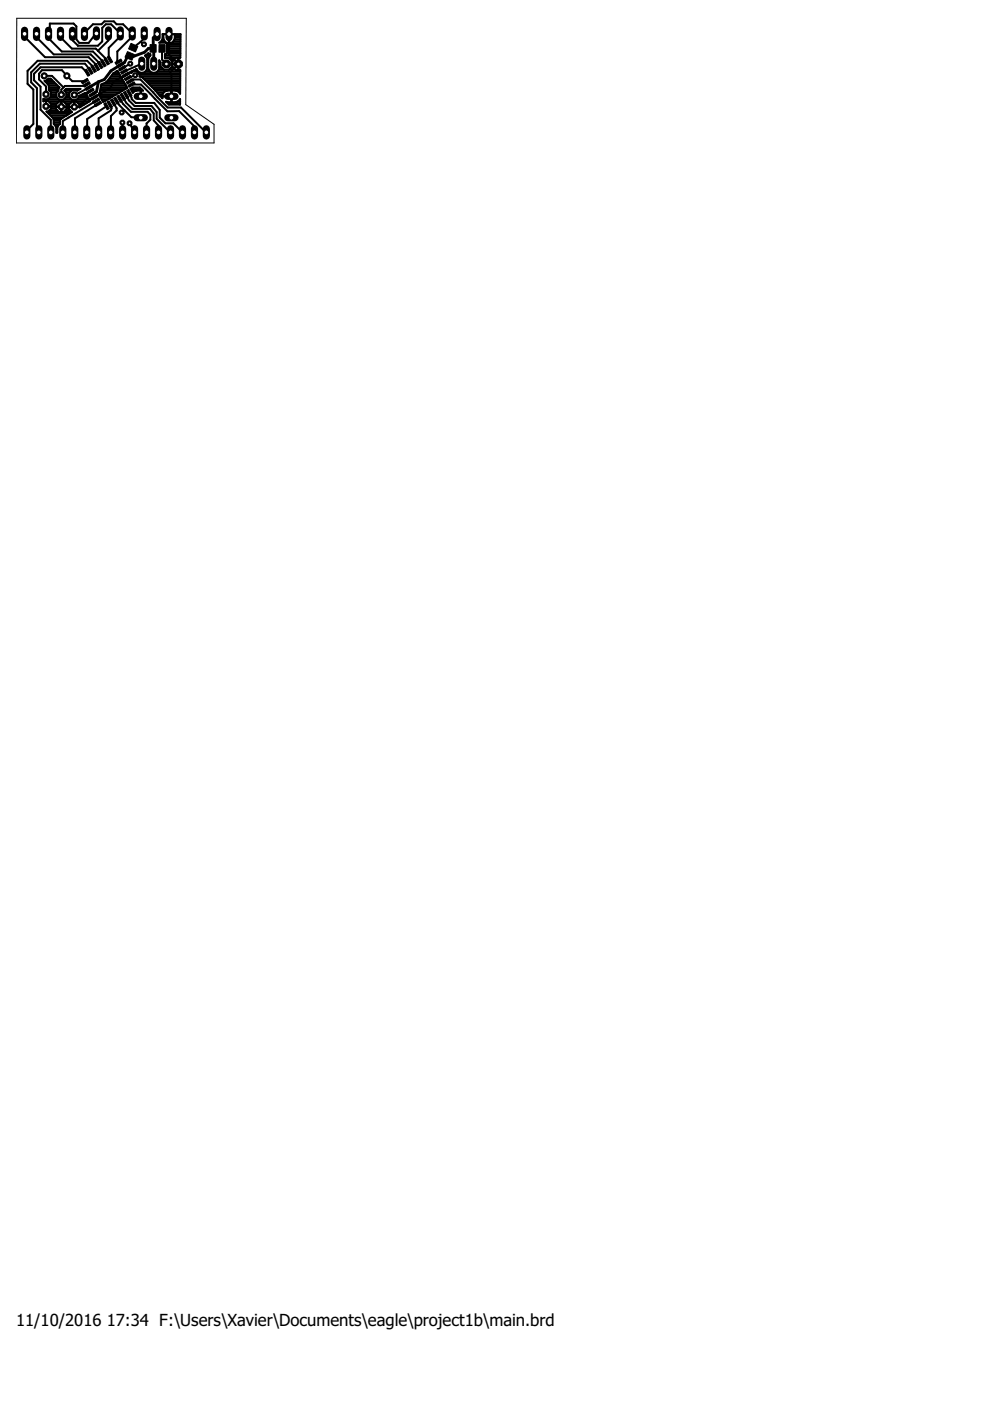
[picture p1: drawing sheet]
<svg xmlns="http://www.w3.org/2000/svg" width="210mm" height="297mm" viewBox="0 0 210 297" stroke-linecap="round" stroke-linejoin="round" font-family="sans-serif">
<defs><g id="words">
<g font-size="3.5">
<text x="3.4" y="281.2">11/10/2016</text>
<text x="22.6" y="281.2">17:34 F:\Users\Xavier\Documents\eagle\project1b\main.brd</text>
</g>
</g></defs>
<g fill="#000" stroke="#000" stroke-width=".21">
<path d="M17.9 14.9l.4-.3 .8 1.3-.5 .3zM17.2 17.4l1.3-.8 .3 .5-1.3 .7zM18.6 14.5l.4-.3 .7 1.3-.4 .3zM17.6 18l1.3-.7 .3 .4-1.3 .8zM19.3 14.1l.4-.3 .7 1.3-.4 .3zM18 18.7l1.3-.7 .3 .4-1.3 .8zM18.4 19.4l1.3-.7 .3 .4-1.3 .8zM20 13.7l.4-.3 .7 1.3-.4 .3zM18.8 20.1l1.3-.7 .3 .4-1.3 .8zM20.7 13.3l.4-.3 .7 1.3-.4 .3zM21.3 12.9l.5-.2 .7 1.2-.4 .3zM22.1 12.5l.4-.3 .7 1.3-.4 .3z"/>
<path d="M22.7 12.1l.5-.2 .7 1.2-.4 .3zM24.4 13.3l1.2-.8 .3 .5-1.3 .7zM24.7 13.9l1.3-.7 .3 .4-1.3 .8zM26.2 19.6l.4-.2 .7 1.2-.4 .3zM25.1 14.6l1.3-.7 .3 .4-1.3 .8zM27 10.9l1.5 .7-.5 1.2-1.5-.7zM25.5 15.3l1.3-.7 .3 .4-1.3 .7zM26.8 19.2l.5-.2 .7 1.2-.4 .3zM26 16l1.2-.7 .3 .4-1.3 .7zM27.8 9.2l1.4 .6-.5 1.2-1.4-.6zM26.4 16.7l1.2-.7 .3 .4-1.3 .7zM26.8 17.4l1.2-.7 .3 .4-1.3 .7z"/>
<path d="M27.1 18.1l1.3-.8 .3 .5-1.3 .7zM31.8 9.5h1.3v1.6l-1.3-.1zM33.7 9.5h1.3v1.6h-1.3zM19.2 20.8l1.3-.7 .2 .4-1.2 .8zM19.6 21.5l1.3-.7 .3 .4-1.3 .7zM20 22.2l1.3-.8 .2 .5-1.2 .7zM22 22l.4-.2 .8 1.2-.5 .3zM22.7 21.6l.4-.2 .8 1.2-.5 .3zM23.4 21.2l.4-.2 .8 1.2-.5 .3zM24.1 20.8l.4-.2 .8 1.2-.5 .3zM24.8 20.4l.4-.2 .8 1.2-.5 .3zM25.5 20l.4-.2 .7 1.2-.4 .3z"/>
<circle cx="15.7" cy="20.1" r=".71"/>
</g>
<g fill="none" stroke="#000" stroke-width=".42">
<path d="M5.2 7.2v.6l4.3 4.3h9.3l1.5 1.6v.3l.3 .2M7.7 7.2v.7l3.7 3.6h7.8l1.7 1.7v.3l.4 .3M9.4 16.1h1.6l2.5 2.4M9.7 17.4h1.8M9.9 17h1.2M10 17.8h1.8M10.3 18.1h1.9M10.4 18.9h2M10.4 18.5h2.2M10.5 19.2h1.8M10.8 19.6h1.2M12.4 18.9v.3l-.5 .4v.9l.7 .6"/>
<path d="M12.4 18.9l.2-.4-1.8-1.8h-.5l-.3 .3-.6 .1 .9 .9 .1 1.1 .4 .4v.9l-.6 .6-1-.1v.6M12.8 7.2l.1 .8 2.3 2.3h5.1l.5 .5M13.5 18.5l-.5 .5v1.1M13.7 19.2h1.4M14 18.9h3M14 19.6h.8M17.9 7.2v-.2l1.8-1.9h1.8l.6-.6h2l.6 .6h1.4l1.9 2v.6l-3.1 3.2v2l.2 .2M18 17.2h-2.7l-2.2-2.3h-4.2l-.6 .7v1.2l1.5 1.5v1.7M18.2 19.9l-.1-.2-1.1 .5M18.2 19.9l.8 1.4M18.4 17.9l-.3 .3h-4.3l-.3 .3M18.5 15.4l-1.2-1.1h-8.7l-1.4 1.3v1.4l1.4 1.4v4.8l2.2 2.2v2.7"/>
<path d="M18.6 19.6h.1M18.8 18.6l-3.1 1.5M19.2 15l-1.2-1.5h-9.6l-1.8 1.8v2.2l1.2 1.2v9l.4 .4M19.2 19.3l-.7 .4-.2 .3 .2 .8M19.2 19.3l-1 .6M19.2 19.3h.1M19.9 14.6l-.5-.8-.9-.9h-10.5l-2.2 2.1v2.8l1.3 1.2v7.3l-1.4 1.4v.4M20.4 7.1l-1.6 2h-2l-.6-.8v-2.7l-.6-.6h-5v1.9l-.3 .3v.9l2.8 2.8h6.6l2 2v.3l.2 .2M20.8 10.8l1.5 1.5v.4l.3 .3M21 20v.1M21 20h.1M21.1 19.7l-.1 .3"/>
<path d="M21.1 19.7h.1M21.1 19.6h4.2M21.2 19.5h.1M21.2 19.5l-.1 .2M21.2 19.2h4.8M21.3 18.9h5.3M21.4 18.5h5.5M21.4 18.1h5.3M21.8 17.8h4.7M22.6 17.4l-1.1 .5-.3 1.6M22.6 17.4h3.7M22.9 17h3.2"/>
<path d="M23 7.1v1.5l-2.2 2.2M23.2 16.6h2.6M23.5 16.3h2.1M23.8 15.9h1.6M24.1 15.5h1.1M24.7 15.1h.3M25.1 15.4l.6 1.1M25.1 15.4l-.2-.4-.9 .6-1.4 1.8M25.1 15.4h.1M25.1 19.7h.1M25.5 7.1v.6l-2.4 2.5v1.8l.2 .6M25.5 7.1l-1.9-2h-1.2l-.7 .8v2.9l-.9 .9h-4.3l-1.1-1.1v-1.4"/>
<path d="M25.5 7.1h.1M25.7 16.5l.6 1M25.8 19.3h.1M25.8 19.3l-1.4 .8M26 16.3h.1M26.3 17.5h.1M26.3 17.5l.4 .6M26.7 15.9l-2.6 1.4-.6 1.3-3.5 2.1M26.7 18.1l.3 .5-1.2 .7M26.7 15.9l-1 .6M26.7 15.9h.1M26.7 18.1v.1"/>
<path d="M27.3 15.5h.1M27.4 19.7l.5 1.3 .9 .8h3.9l1.2 1.5v1.6l1.2 1.2h1.7l1.9 2M27.6 13.5l-1.7 1M27.7 18.8l.5-.3h1.5l.6 .7h-1.5l-.6 .5zM27.7 18.9h2.3M27.7 15.3l-1 .6M27.7 15.3l.2 .2 .4-.5h.8l.5 .6v.7h8.6M27.9 15.1h.3M27.9 19.2h.9M27.9 17.9h2l5.6 5.7h2.5l3.2 3.2v1.3M28.1 17l.1-.2h1.6l5.7 6h2.9l5.4 5.3M28.1 17l-.6 .3"/>
<path d="M28.1 19.6h.1M28.4 16.8l-.3 .2M28.7 15.9l-1.6 .7M28.7 14.8h.3M28.8 14.7l-1.1 .6M28.8 14.7l.1 .1M28.9 14.7h-.1M28.9 14.7h.1M29.2 15.1h.1M29.5 15.5h8.7M29.6 15.9h8.6M29.8 19.2v1.2l.1-1.2"/>
<path d="M29.8 19.6h.1M29.8 8.9l-1.5 1.2M29.8 8.9l.7 .5M29.9 16.3l3.1 3M30.1 13.5l-3.8 1.7M30.4 16.6h7.8M30.6 7.1v1l-.8 .8M30.8 17h7.4M30.8 15.1h1M31.1 11.7l-.3 .1M31.1 11.7h.1M31.1 12.1h.5"/>
<path d="M31.1 14.8h.4M31.1 17.4h7.1M31.2 12.5v2a1.18 1.18 0 0 1-1 .9 1.18 1.18 0 0 1-1.2-.7M31.2 14.4h.2M31.2 14h.2M31.2 13.6h.2M31.2 13.3h.2M31.2 12.9h.2M31.2 12.5h.2M31.3 11.5l-.2 .2M31.3 11.5h.1M31.3 11.5l.2-.2 .4 .2v.3l-.5 .7"/>
<path d="M31.3 11.4h.3M31.4 12.5v2a1.19 1.19 0 0 0 1.2 1 1.19 1.19 0 0 0 1.2-1v-1.7l.2 .4v.9l.8 .7h1l.7-.7M31.5 17.8h6.7M31.9 11.8h-1.1l.4 .7M31.9 18.1h6.3M32.3 18.5h5.9M32.4 10.3l.2 .1M32.6 18.9h5.6M33 19.2h2.3M33 19.3l1.4 1.5v-.1M33.3 19.6h1.4M33.4 15.1h4.8"/>
<path d="M33.7 14.8h1M33.8 14.4h.6M33.8 14h.2M33.8 13.6h.2M33.8 13.3h.2M33.8 12.9h.1M34.2 8.8h.7M34.4 10.3v2.3l.9 1M34.4 8.4h.3M34.5 20l-.1 .3M34.5 7.3h3.8M34.5 8h.1"/>
<path d="M34.5 7.6h.1M34.6 7.3v.8a1.22 1.22 0 0 0 1.1 1.1 1.22 1.22 0 0 0 1.3-.8M35 11.8h3.2M35 12.1h3.2M35.2 11.4h3M35.3 9.1h.2M35.3 19.2h2.1M35.3 19.2l-.4 .2-.4 .6M35.4 10.3h2.8M35.4 11h2.8M35.4 10.6h2.8M35.4 9.9h2.8"/>
<path d="M35.4 9.5h2.8M35.8 9.2v-2h-1.3v1l-.2 .4-.5 .5h1.4l.2 .2v1.9l-.4 .3v.8h.8l.7 .7M35.8 8.8h.1M35.8 8.4h.1M35.8 8h.1M35.8 7.6h.1M35.8 7.2v4.4l2 2M35.8 14.8h1.4M36 12.5h1M36.2 15.6h-6.8l-.9-.7-1.8 1M36.2 15.6l.1 .2v4.6M36.2 9.1h2"/>
<path d="M36.2 14.4h.6M36.3 19.2v2.5l-1.1-.1 .6 .6h2.4M36.3 19.6h.1M36.4 12.9h.3M36.4 19.2v1.2l-2-.1M36.5 13v1.1M36.5 13.6h1.3M36.5 14.1l.8 .8h.9v5l-.4-.5-.4-.2M36.5 14h.1M36.5 13.6h.1M36.5 13.3h.1M36.8 8.8h1.4"/>
<path d="M37 8.4h1.2M37.1 7.3l-.1 1.1M37.1 8h1.1M37.1 7.6h1.2M37.4 19.2h.8M37.8 13.6l-1.6 1.6v.4M37.8 12.3v2.6M37.8 14.8h.1M37.8 14.4h.1M37.8 14h.1M37.8 13.6h.1M37.8 13.3h.1"/>
<path d="M37.8 12.9h.1M37.8 12.5h.1M38 19.6h.2M38.3 7.3l-2.4-.1v2M38.3 7.3l-.1 5h-.9l-.8 .7M9.2 21.5l1-.1 .7 .7v.9M9.2 21.1h6M9.2 21.5h.1M9.8 21.4v1.1M9.8 22.5l4.3 .1M9.8 22.5h1.1M9.8 22.2h.1"/>
<path d="M9.8 21.9h.1M9.8 21.5h.1M9.9 23.7h5.3M10.3 24.1h4.4M10.3 21.5h8.7M10.5 23.4h1.6M10.5 20.7h1.6M10.7 21.9h1.5M10.7 24.5h3.4M10.8 20.4h1.1M10.8 20h1.1M10.9 23l-.7 .6h-.4l1.5 1.5 .1 1.2 .5 .8v1.1h.2v-1.1l.6-.8v-.6l.2-.5"/>
<path d="M10.9 23h1M10.9 22.6h1M10.9 22.2h1M11.1 24.9h2.4M11.3 25.2h1.6M11.4 26h1.3M11.5 26.4h1.1M11.8 26.7h.5M11.9 27.9h.2M11.9 27.5h.2M11.9 27.1h.2M12.5 23.7l-.6-.6v-.9l.6-.7h1l.6 .7v.9l-.6 .6"/>
<path d="M12.7 25.6h-1.3M13 21.5v2.2M13 22.6l3.8 .1M13 23.4h.1M13 23h.1M13 22.6h.1M13 22.2h.1M13 21.9h.1M13.8 21.9h1.2M13.8 23.4h1.1M13.8 20.7h1M14.1 20.4h.6"/>
<path d="M14.1 20h.6M14.1 24.5h.1M14.1 24.5l-1.2 .7M14.1 23h.5M14.1 22.6h.5M14.1 22.2h.5M14.3 24.3v.1M15.7 21.5v1.2M15.7 22.6h.1M15.7 22.2h.1M15.7 21.9h.1M16.3 21.1h2.6"/>
<path d="M16.5 21.9h1.9M16.6 20.7h2.1M16.8 20.3v.3l-.6 .6h-.9l-.6-.6v-.9l.6-.6h.9l.1 .1 .8-.4h-3.1l-.4 .4 .5 .4v.9l-.7 .6M16.8 20.3v.1M16.8 20.3l1.7 .1M16.8 22.6h.3M16.8 22.2h1M17 20.3h-.2M17 20.2v.1M17.5 20h.7M18.5 20.8l-1.9 1.9M19 21.3l.1 .1-2.3 1.4v-.6l-.6-.7h-.9l-.7 .7v.9l.7 .7-1.2 .7"/>
<path d="M19.2 21.1h.1M19.8 20.7h.1M20 20.7l-.9 .4-.6-.3M20 20.7h.1M20 20.7l-1 .6M20.4 21.4l-7.1 4.3v2.4M20.5 20.4h.1M20.8 22l-4.9 3.1v3M21 20h3.7M21 20.1l.9 1.5 .5-.3M21 20.1l-1 .6M21.2 20.4h2.8"/>
<path d="M21.4 20.7h2M21.6 21.1h1.1M21.8 21.5h.3M22.4 21.3h.1M22.6 22.5l-4.1 2.7-.1 2.9M23.1 20.9v.1M23.1 20.9l-.7 .4M23.3 22.1l.4 .8-.2 .5-2.6 1.7v3M23.8 20.5l-.7 .4M23.8 20.5v.1M24 21.7l.7 1.2v.5l-1.2 1.2v3.5M24.4 20.1l.1 .1"/>
<path d="M24.4 20.1l-.6 .4M24.7 21.3l.6 1 1.1 1.1M25.4 20.9l.7 1.1 1.7 1.7h3.5l.6 .6v1.1l-.8 .8v1.9M26 26v2.1M26 20.5l.7 1.2 1.4 1.4h3.7l.8 1v1.4l1 1.1v1.5M26.4 23.4l1.5 1.4 1.9 .2M26.4 23.4l-.6 .5M26.7 20.1l.6 1.2 1.2 1.2h3.6l1.1 1.2v1.5l3 2.9M27.5 26.1l1 2M29.8 20.4h.1M29.8 20h.1M33.6 20h.9"/>
<path d="M34 20.4h.4M34.4 20.7h.1M34.4 20.5h2v1.2l1.4-.2M34.4 20.5h.1M34.4 20.5v.2M35.5 21.9h2.7M36.3 21.1h.1M36.3 20.4h.1M36.3 21.5h.1M36.3 20.7h.1M36.3 20h.1M37.7 21.5h.5"/>
<path d="M37.8 21.5l.4-.5v1.2M38.1 21.1h.1M38.2 22.2h.1"/>
</g>
<path d="M20.9 17.4l-2.1 1.2M20.9 17.4l-.4 2.1-.9 .5M32.6 10.4v3.1M33.3 7.2l-.8 .8-.1 2.3h-.9l-.8 .8-2.5 .9-.7-.1-.5 .1-.6 1.3-2.9 1.7-1.4 1.8-1.2 .6" fill="none" stroke="#000" stroke-width=".61"/>
<circle cx="15.7" cy="20.1" r=".4" fill="#fff" stroke="#000" stroke-width=".21"/>
<circle cx="15.7" cy="22.7" r=".71" fill="#000" stroke="#000" stroke-width=".21"/>
<circle cx="15.7" cy="22.7" r=".4" fill="#fff" stroke="#000" stroke-width=".21"/>
<circle cx="9.8" cy="20" r=".71" fill="#000" stroke="#000" stroke-width=".21"/>
<circle cx="9.8" cy="20" r=".4" fill="#fff" stroke="#000" stroke-width=".21"/>
<circle cx="9.8" cy="22.5" r=".71" fill="#000" stroke="#000" stroke-width=".21"/>
<circle cx="9.8" cy="22.5" r=".4" fill="#fff" stroke="#000" stroke-width=".21"/>
<circle cx="13" cy="20.1" r=".71" fill="#000" stroke="#000" stroke-width=".21"/>
<circle cx="13" cy="20.1" r=".4" fill="#fff" stroke="#000" stroke-width=".21"/>
<circle cx="13" cy="22.6" r=".71" fill="#000" stroke="#000" stroke-width=".21"/>
<circle cx="13" cy="22.6" r=".4" fill="#fff" stroke="#000" stroke-width=".21"/>
<path d="M30.1 12.7v1.6" fill="none" stroke="#000" stroke-width="1.5"/>
<circle cx="30.1" cy="13.5" r=".51" fill="#fff" stroke="#000" stroke-width=".21"/>
<path d="M32.6 12.7v1.6" fill="none" stroke="#000" stroke-width="1.5"/>
<circle cx="32.6" cy="13.5" r=".51" fill="#fff" stroke="#000" stroke-width=".21"/>
<path d="M35.8 6.5v1.5" fill="none" stroke="#000" stroke-width="1.5"/>
<circle cx="35.8" cy="7.2" r=".51" fill="#fff" stroke="#000" stroke-width=".21"/>
<path d="M33.3 6.5v1.5" fill="none" stroke="#000" stroke-width="1.5"/>
<circle cx="33.3" cy="7.2" r=".51" fill="#fff" stroke="#000" stroke-width=".21"/>
<circle cx="35.3" cy="13.6" r=".92" fill="#000" stroke="#000" stroke-width=".21"/>
<circle cx="35.3" cy="13.6" r=".4" fill="#fff" stroke="#000" stroke-width=".21"/>
<circle cx="37.8" cy="13.6" r=".92" fill="#000" stroke="#000" stroke-width=".21"/>
<circle cx="37.8" cy="13.6" r=".4" fill="#fff" stroke="#000" stroke-width=".21"/>
<path d="M43.8 27.3v1.5" fill="none" stroke="#000" stroke-width="1.5"/>
<circle cx="43.8" cy="28.1" r=".51" fill="#fff" stroke="#000" stroke-width=".21"/>
<path d="M41.2 27.3v1.5" fill="none" stroke="#000" stroke-width="1.5"/>
<circle cx="41.2" cy="28.1" r=".51" fill="#fff" stroke="#000" stroke-width=".21"/>
<path d="M38.7 27.3v1.5" fill="none" stroke="#000" stroke-width="1.5"/>
<circle cx="38.7" cy="28.1" r=".51" fill="#fff" stroke="#000" stroke-width=".21"/>
<path d="M36.2 27.3v1.5" fill="none" stroke="#000" stroke-width="1.5"/>
<circle cx="36.2" cy="28.1" r=".51" fill="#fff" stroke="#000" stroke-width=".21"/>
<path d="M33.6 27.3v1.5" fill="none" stroke="#000" stroke-width="1.5"/>
<circle cx="33.6" cy="28.1" r=".51" fill="#fff" stroke="#000" stroke-width=".21"/>
<path d="M31.1 27.3v1.5" fill="none" stroke="#000" stroke-width="1.5"/>
<circle cx="31.1" cy="28.1" r=".51" fill="#fff" stroke="#000" stroke-width=".21"/>
<path d="M28.5 27.3v1.5" fill="none" stroke="#000" stroke-width="1.5"/>
<circle cx="28.5" cy="28.1" r=".51" fill="#fff" stroke="#000" stroke-width=".21"/>
<path d="M26 27.3v1.5" fill="none" stroke="#000" stroke-width="1.5"/>
<circle cx="26" cy="28.1" r=".51" fill="#fff" stroke="#000" stroke-width=".21"/>
<path d="M23.5 27.3v1.5" fill="none" stroke="#000" stroke-width="1.5"/>
<circle cx="23.5" cy="28.1" r=".51" fill="#fff" stroke="#000" stroke-width=".21"/>
<path d="M20.9 27.3v1.5" fill="none" stroke="#000" stroke-width="1.5"/>
<circle cx="20.9" cy="28.1" r=".51" fill="#fff" stroke="#000" stroke-width=".21"/>
<path d="M18.4 27.3v1.5" fill="none" stroke="#000" stroke-width="1.5"/>
<circle cx="18.4" cy="28.1" r=".51" fill="#fff" stroke="#000" stroke-width=".21"/>
<path d="M15.9 27.3v1.5" fill="none" stroke="#000" stroke-width="1.5"/>
<circle cx="15.9" cy="28.1" r=".51" fill="#fff" stroke="#000" stroke-width=".21"/>
<path d="M13.3 27.3v1.5" fill="none" stroke="#000" stroke-width="1.5"/>
<circle cx="13.3" cy="28.1" r=".51" fill="#fff" stroke="#000" stroke-width=".21"/>
<path d="M10.8 27.3v1.5" fill="none" stroke="#000" stroke-width="1.5"/>
<circle cx="10.8" cy="28.1" r=".51" fill="#fff" stroke="#000" stroke-width=".21"/>
<path d="M8.2 27.3v1.5" fill="none" stroke="#000" stroke-width="1.5"/>
<circle cx="8.2" cy="28.1" r=".51" fill="#fff" stroke="#000" stroke-width=".21"/>
<path d="M5.7 27.3v1.5" fill="none" stroke="#000" stroke-width="1.5"/>
<circle cx="5.7" cy="28.1" r=".51" fill="#fff" stroke="#000" stroke-width=".21"/>
<circle cx="9.4" cy="16.1" r=".66" fill="#000" stroke="#000" stroke-width=".21"/>
<circle cx="9.4" cy="16.1" r=".4" fill="#fff" stroke="#000" stroke-width=".21"/>
<circle cx="14.2" cy="16.1" r=".66" fill="#000" stroke="#000" stroke-width=".21"/>
<circle cx="14.2" cy="16.1" r=".4" fill="#fff" stroke="#000" stroke-width=".21"/>
<path d="M35.6 25h1.5" fill="none" stroke="#000" stroke-width="1.5"/>
<circle cx="36.3" cy="25" r=".51" fill="#fff" stroke="#000" stroke-width=".21"/>
<path d="M35.6 20.4h1.5" fill="none" stroke="#000" stroke-width="1.5"/>
<circle cx="36.3" cy="20.4" r=".51" fill="#fff" stroke="#000" stroke-width=".21"/>
<path d="M29.1 25h1.5" fill="none" stroke="#000" stroke-width="1.5"/>
<circle cx="29.8" cy="25" r=".51" fill="#fff" stroke="#000" stroke-width=".21"/>
<path d="M29.1 20.4h1.5" fill="none" stroke="#000" stroke-width="1.5"/>
<circle cx="29.8" cy="20.4" r=".51" fill="#fff" stroke="#000" stroke-width=".21"/>
<path d="M5.2 6.4v1.5" fill="none" stroke="#000" stroke-width="1.5"/>
<circle cx="5.2" cy="7.2" r=".51" fill="#fff" stroke="#000" stroke-width=".21"/>
<path d="M7.7 6.4v1.5" fill="none" stroke="#000" stroke-width="1.5"/>
<circle cx="7.7" cy="7.2" r=".51" fill="#fff" stroke="#000" stroke-width=".21"/>
<path d="M10.3 6.4v1.5" fill="none" stroke="#000" stroke-width="1.5"/>
<circle cx="10.3" cy="7.2" r=".51" fill="#fff" stroke="#000" stroke-width=".21"/>
<path d="M12.8 6.4v1.5" fill="none" stroke="#000" stroke-width="1.5"/>
<circle cx="12.8" cy="7.2" r=".51" fill="#fff" stroke="#000" stroke-width=".21"/>
<path d="M15.4 6.4v1.5" fill="none" stroke="#000" stroke-width="1.5"/>
<circle cx="15.4" cy="7.2" r=".51" fill="#fff" stroke="#000" stroke-width=".21"/>
<path d="M17.9 6.4v1.5" fill="none" stroke="#000" stroke-width="1.5"/>
<circle cx="17.9" cy="7.2" r=".51" fill="#fff" stroke="#000" stroke-width=".21"/>
<path d="M20.4 6.3v1.6" fill="none" stroke="#000" stroke-width="1.5"/>
<circle cx="20.4" cy="7.1" r=".51" fill="#fff" stroke="#000" stroke-width=".21"/>
<path d="M23 6.3v1.6" fill="none" stroke="#000" stroke-width="1.5"/>
<circle cx="23" cy="7.1" r=".51" fill="#fff" stroke="#000" stroke-width=".21"/>
<path d="M25.5 6.3v1.6" fill="none" stroke="#000" stroke-width="1.5"/>
<circle cx="25.5" cy="7.1" r=".51" fill="#fff" stroke="#000" stroke-width=".21"/>
<path d="M28 6.3v1.6" fill="none" stroke="#000" stroke-width="1.5"/>
<circle cx="28" cy="7.1" r=".51" fill="#fff" stroke="#000" stroke-width=".21"/>
<path d="M30.6 6.3v1.6" fill="none" stroke="#000" stroke-width="1.5"/>
<circle cx="30.6" cy="7.1" r=".51" fill="#fff" stroke="#000" stroke-width=".21"/>
<circle cx="25.8" cy="23.9" r=".55" fill="#000" stroke="#000" stroke-width=".21"/>
<circle cx="25.8" cy="23.9" r=".3" fill="#fff" stroke="#000" stroke-width=".21"/>
<circle cx="30.5" cy="9.4" r=".55" fill="#000" stroke="#000" stroke-width=".21"/>
<circle cx="30.5" cy="9.4" r=".3" fill="#fff" stroke="#000" stroke-width=".21"/>
<circle cx="26" cy="26" r=".55" fill="#000" stroke="#000" stroke-width=".21"/>
<circle cx="26" cy="26" r=".3" fill="#fff" stroke="#000" stroke-width=".21"/>
<circle cx="28.7" cy="15.9" r=".55" fill="#000" stroke="#000" stroke-width=".21"/>
<circle cx="28.7" cy="15.9" r=".3" fill="#fff" stroke="#000" stroke-width=".21"/>
<circle cx="27.5" cy="26.1" r=".55" fill="#000" stroke="#000" stroke-width=".21"/>
<circle cx="27.5" cy="26.1" r=".3" fill="#fff" stroke="#000" stroke-width=".21"/>
<circle cx="27.6" cy="13.5" r=".55" fill="#000" stroke="#000" stroke-width=".21"/>
<circle cx="27.6" cy="13.5" r=".3" fill="#fff" stroke="#000" stroke-width=".21"/>
<path d="M3.6 3.9h35.9l-.1 18.3 6 4.2v3.9h-41.9z" fill="none" stroke="#000" stroke-width=".21"/>
<use href="#words"/>
</svg>
